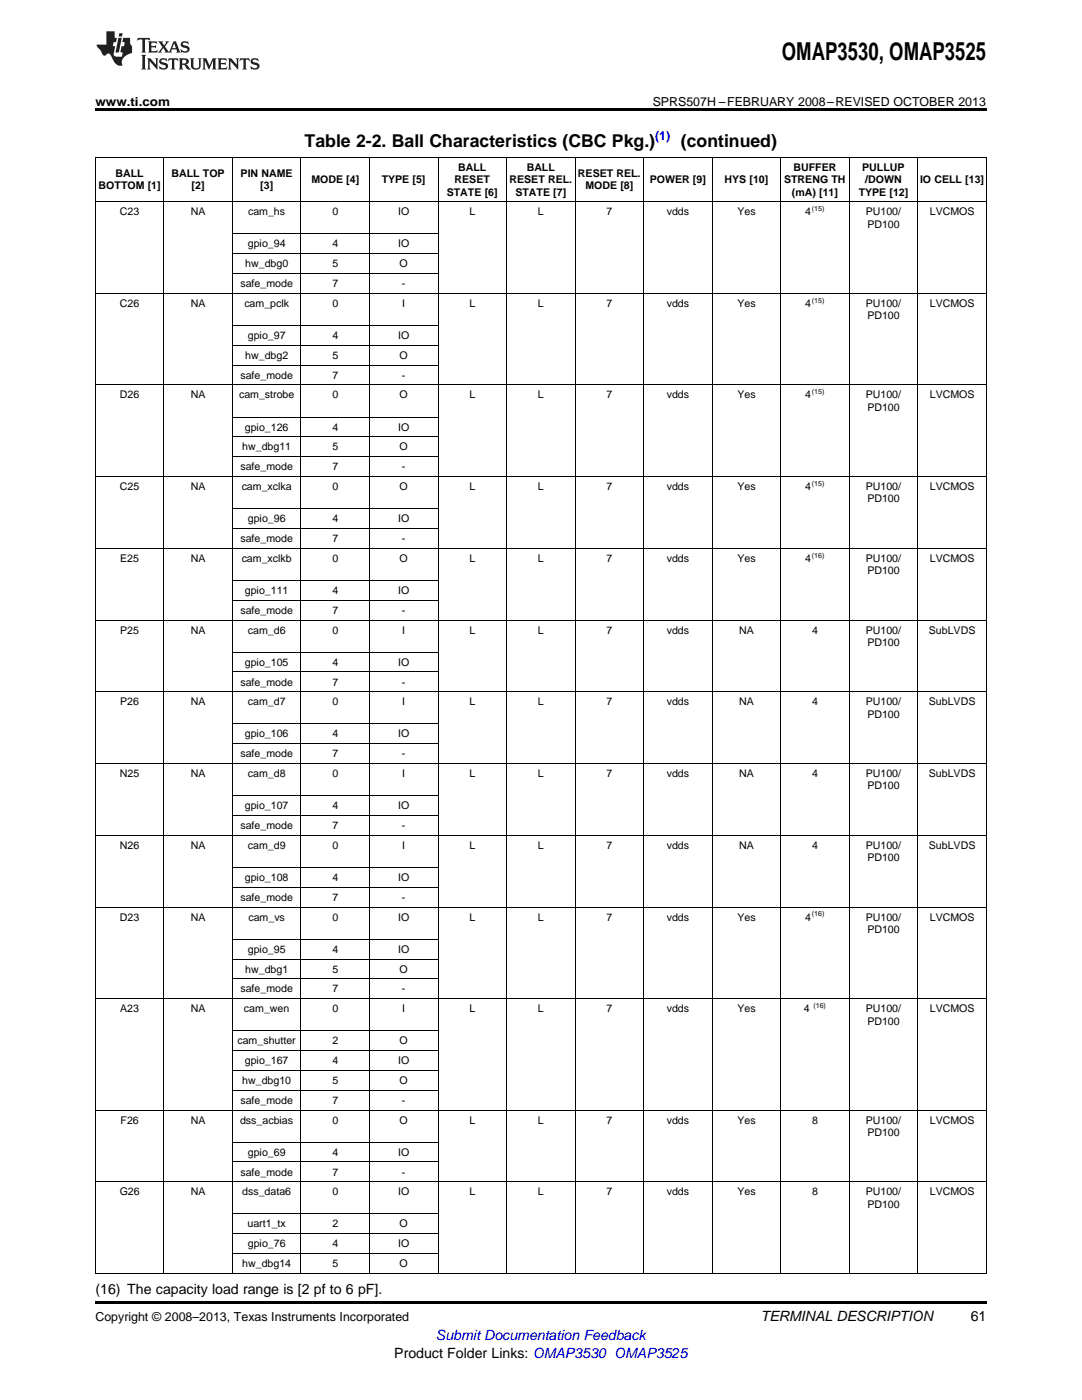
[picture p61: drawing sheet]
<svg xmlns="http://www.w3.org/2000/svg" width="216mm" height="279mm" viewBox="0 0 216 279" stroke-linecap="round" stroke-linejoin="round" font-family="sans-serif">
<defs><g id="words">
<text font-size="4.9" x="156" y="12">OMAP3530, OMAP3525</text>
<g font-size="3.5">
<text x="60.8" y="29.3">Table 2-2. Ball Characteristics (CBC Pkg.)</text>
<text x="135.9" y="29.3">(continued)</text>
</g>
<g font-size="2.8">
<text x="19" y="258.2">(16) The capacity load range is [2 pf to 6 pF].</text>
<text x="151.8" y="263.6">TERMINAL DESCRIPTION</text>
<text x="193.7" y="263.6">61</text>
<text x="78.7" y="270.9">Product Folder Links: OMAP3530 OMAP3525</text>
</g>
<text font-size="2.8" fill="#00f" x="87" y="267.4">Submit Documentation Feedback</text>
<g font-size="2.5">
<text x="19" y="21.1">www.ti.com</text>
<text x="130.2" y="21.1">SPRS507H –FEBRUARY 2008–REVISED OCTOBER 2013</text>
<text x="19" y="263.6">Copyright © 2008–2013, Texas Instruments Incorporated</text>
</g>
<text font-size="2.5" fill="#00f" x="130.7" y="27.9">(1)</text>
<g font-size="2.1">
<text x="23" y="35.3">BALL</text>
<text x="34.2" y="35.3">BALL TOP</text>
<text x="48" y="35.3">PIN NAME</text>
<text x="91.4" y="34.1">BALL</text>
<text x="105.1" y="34.1">BALL</text>
<text x="115.3" y="35.3">RESET REL.</text>
<text x="158.3" y="34.1">BUFFER</text>
<text x="172" y="34.1">PULLUP</text>
<text x="19.7" y="37.8">BOTTOM [1]</text>
<text x="38.2" y="37.8">[2]</text>
<text x="51.9" y="37.8">[3]</text>
<text x="62.1" y="36.5">MODE [4]</text>
<text x="76.2" y="36.5">TYPE [5]</text>
<text x="89.1" y="39">STATE [6]</text>
<text x="90.7" y="36.5">RESET</text>
<text x="101.7" y="36.5">RESET REL.</text>
<text x="102.8" y="39">STATE [7]</text>
<text x="116.8" y="37.8">MODE [8]</text>
<text x="129.6" y="36.5">POWER [9]</text>
<text x="144.6" y="36.5">HYS [10]</text>
<text x="156.5" y="36.5">STRENG TH</text>
<text x="158" y="39">(mA) [11]</text>
<text x="171.3" y="39">TYPE [12]</text>
<text x="172.6" y="36.5">/DOWN</text>
<text x="183.6" y="36.5">IO CELL [13]</text>
<text x="23.9" y="43">C23</text>
<text x="38.1" y="43">NA</text>
<text x="49.5" y="43">cam_hs</text>
<text x="66.3" y="43">0</text>
<text x="79.4" y="43">IO</text>
<text x="93.7" y="43">L</text>
<text x="107.4" y="43">L</text>
<text x="121" y="43">7</text>
<text x="133" y="43">vdds</text>
<text x="147.1" y="43">Yes</text>
<text x="160.7" y="43">4</text>
<text x="172.8" y="43">PU100/</text>
<text x="173.1" y="45.4">PD100</text>
<text x="185.5" y="43">LVCMOS</text>
<text x="48.9" y="53.3">hw_dbg0</text>
<text x="49.5" y="49.4">gpio_94</text>
<text x="66.3" y="49.4">4</text>
<text x="66.3" y="53.3">5</text>
<text x="79.4" y="49.4">IO</text>
<text x="79.7" y="53.3">O</text>
<text x="48" y="57.3">safe_mode</text>
<text x="66.3" y="57.3">7</text>
<text x="80.2" y="57.3">-</text>
<text x="23.9" y="61.2">C26</text>
<text x="38.1" y="61.2">NA</text>
<text x="48.8" y="61.2">cam_pclk</text>
<text x="66.3" y="61.2">0</text>
<text x="80.3" y="61.2">I</text>
<text x="93.7" y="61.2">L</text>
<text x="107.4" y="61.2">L</text>
<text x="121" y="61.2">7</text>
<text x="133" y="61.2">vdds</text>
<text x="147.1" y="61.2">Yes</text>
<text x="160.7" y="61.2">4</text>
<text x="172.8" y="61.2">PU100/</text>
<text x="173.1" y="63.7">PD100</text>
<text x="185.5" y="61.2">LVCMOS</text>
<text x="48.9" y="71.6">hw_dbg2</text>
<text x="49.5" y="67.7">gpio_97</text>
<text x="66.3" y="67.7">4</text>
<text x="66.3" y="71.6">5</text>
<text x="79.4" y="67.7">IO</text>
<text x="79.7" y="71.6">O</text>
<text x="48" y="75.6">safe_mode</text>
<text x="66.3" y="75.6">7</text>
<text x="80.2" y="75.6">-</text>
<text x="23.9" y="79.5">D26</text>
<text x="38.1" y="79.5">NA</text>
<text x="47.7" y="79.5">cam_strobe</text>
<text x="66.3" y="79.5">0</text>
<text x="79.7" y="79.5">O</text>
<text x="93.7" y="79.5">L</text>
<text x="107.4" y="79.5">L</text>
<text x="121" y="79.5">7</text>
<text x="133" y="79.5">vdds</text>
<text x="147.1" y="79.5">Yes</text>
<text x="160.7" y="79.5">4</text>
<text x="172.8" y="79.5">PU100/</text>
<text x="173.1" y="82">PD100</text>
<text x="185.5" y="79.5">LVCMOS</text>
<text x="48.3" y="89.9">hw_dbg11</text>
<text x="48.9" y="85.9">gpio_126</text>
<text x="66.3" y="85.9">4</text>
<text x="66.3" y="89.9">5</text>
<text x="79.4" y="85.9">IO</text>
<text x="79.7" y="89.9">O</text>
<text x="48" y="93.8">safe_mode</text>
<text x="66.3" y="93.8">7</text>
<text x="80.2" y="93.8">-</text>
<text x="23.9" y="97.8">C25</text>
<text x="38.1" y="97.8">NA</text>
<text x="48.2" y="97.8">cam_xclka</text>
<text x="66.3" y="97.8">0</text>
<text x="79.7" y="97.8">O</text>
<text x="93.7" y="97.8">L</text>
<text x="107.4" y="97.8">L</text>
<text x="121" y="97.8">7</text>
<text x="133" y="97.8">vdds</text>
<text x="147.1" y="97.8">Yes</text>
<text x="160.7" y="97.8">4</text>
<text x="172.8" y="97.8">PU100/</text>
<text x="173.1" y="100.3">PD100</text>
<text x="185.5" y="97.8">LVCMOS</text>
<text x="49.5" y="104.2">gpio_96</text>
<text x="66.3" y="104.2">4</text>
<text x="79.4" y="104.2">IO</text>
<text x="24" y="112.1">E25</text>
<text x="38.1" y="112.1">NA</text>
<text x="48" y="108.2">safe_mode</text>
<text x="48.2" y="112.1">cam_xclkb</text>
<text x="66.3" y="108.2">7</text>
<text x="66.3" y="112.1">0</text>
<text x="79.7" y="112.1">O</text>
<text x="80.2" y="108.2">-</text>
<text x="93.7" y="112.1">L</text>
<text x="107.4" y="112.1">L</text>
<text x="121" y="112.1">7</text>
<text x="133" y="112.1">vdds</text>
<text x="147.1" y="112.1">Yes</text>
<text x="160.7" y="112.1">4</text>
<text x="172.8" y="112.1">PU100/</text>
<text x="185.5" y="112.1">LVCMOS</text>
<text x="48.9" y="118.5">gpio_111</text>
<text x="66.3" y="118.5">4</text>
<text x="79.4" y="118.5">IO</text>
<text x="173.1" y="114.6">PD100</text>
<text x="48" y="122.5">safe_mode</text>
<text x="66.3" y="122.5">7</text>
<text x="80.2" y="122.5">-</text>
<text x="24" y="126.4">P25</text>
<text x="38.1" y="126.4">NA</text>
<text x="49.5" y="126.4">cam_d6</text>
<text x="66.3" y="126.4">0</text>
<text x="80.3" y="126.4">I</text>
<text x="93.7" y="126.4">L</text>
<text x="107.4" y="126.4">L</text>
<text x="121" y="126.4">7</text>
<text x="133" y="126.4">vdds</text>
<text x="147.5" y="126.4">NA</text>
<text x="162" y="126.4">4</text>
<text x="172.8" y="126.4">PU100/</text>
<text x="173.1" y="128.9">PD100</text>
<text x="185.3" y="126.4">SubLVDS</text>
<text x="48" y="136.8">safe_mode</text>
<text x="48.9" y="132.9">gpio_105</text>
<text x="66.3" y="132.9">4</text>
<text x="66.3" y="136.8">7</text>
<text x="79.4" y="132.9">IO</text>
<text x="80.2" y="136.8">-</text>
<text x="24" y="140.8">P26</text>
<text x="38.1" y="140.8">NA</text>
<text x="49.5" y="140.8">cam_d7</text>
<text x="66.3" y="140.8">0</text>
<text x="80.3" y="140.8">I</text>
<text x="93.7" y="140.8">L</text>
<text x="107.4" y="140.8">L</text>
<text x="121" y="140.8">7</text>
<text x="133" y="140.8">vdds</text>
<text x="147.5" y="140.8">NA</text>
<text x="162" y="140.8">4</text>
<text x="172.8" y="140.8">PU100/</text>
<text x="173.1" y="143.2">PD100</text>
<text x="185.3" y="140.8">SubLVDS</text>
<text x="48.9" y="147.2">gpio_106</text>
<text x="66.3" y="147.2">4</text>
<text x="79.4" y="147.2">IO</text>
<text x="23.9" y="155.1">N25</text>
<text x="38.1" y="155.1">NA</text>
<text x="48" y="151.1">safe_mode</text>
<text x="49.5" y="155.1">cam_d8</text>
<text x="66.3" y="151.1">7</text>
<text x="66.3" y="155.1">0</text>
<text x="80.2" y="151.1">-</text>
<text x="80.3" y="155.1">I</text>
<text x="93.7" y="155.1">L</text>
<text x="107.4" y="155.1">L</text>
<text x="121" y="155.1">7</text>
<text x="133" y="155.1">vdds</text>
<text x="147.5" y="155.1">NA</text>
<text x="162" y="155.1">4</text>
<text x="172.8" y="155.1">PU100/</text>
<text x="185.3" y="155.1">SubLVDS</text>
<text x="48.9" y="161.5">gpio_107</text>
<text x="66.3" y="161.5">4</text>
<text x="79.4" y="161.5">IO</text>
<text x="173.1" y="157.6">PD100</text>
<text x="48" y="165.5">safe_mode</text>
<text x="66.3" y="165.5">7</text>
<text x="80.2" y="165.5">-</text>
<text x="23.9" y="169.4">N26</text>
<text x="38.1" y="169.4">NA</text>
<text x="49.5" y="169.4">cam_d9</text>
<text x="66.3" y="169.4">0</text>
<text x="80.3" y="169.4">I</text>
<text x="93.7" y="169.4">L</text>
<text x="107.4" y="169.4">L</text>
<text x="121" y="169.4">7</text>
<text x="133" y="169.4">vdds</text>
<text x="147.5" y="169.4">NA</text>
<text x="162" y="169.4">4</text>
<text x="172.8" y="169.4">PU100/</text>
<text x="173.1" y="171.9">PD100</text>
<text x="185.3" y="169.4">SubLVDS</text>
<text x="48" y="179.8">safe_mode</text>
<text x="48.9" y="175.8">gpio_108</text>
<text x="66.3" y="175.8">4</text>
<text x="66.3" y="179.8">7</text>
<text x="79.4" y="175.8">IO</text>
<text x="80.2" y="179.8">-</text>
<text x="23.9" y="183.7">D23</text>
<text x="38.1" y="183.7">NA</text>
<text x="49.6" y="183.7">cam_vs</text>
<text x="66.3" y="183.7">0</text>
<text x="79.4" y="183.7">IO</text>
<text x="93.7" y="183.7">L</text>
<text x="107.4" y="183.7">L</text>
<text x="121" y="183.7">7</text>
<text x="133" y="183.7">vdds</text>
<text x="147.1" y="183.7">Yes</text>
<text x="160.7" y="183.7">4</text>
<text x="172.8" y="183.7">PU100/</text>
<text x="185.5" y="183.7">LVCMOS</text>
<text x="49.5" y="190.1">gpio_95</text>
<text x="66.3" y="190.1">4</text>
<text x="79.4" y="190.1">IO</text>
<text x="173.1" y="186.2">PD100</text>
<text x="48.9" y="194.1">hw_dbg1</text>
<text x="66.3" y="194.1">5</text>
<text x="79.7" y="194.1">O</text>
<text x="24" y="202">A23</text>
<text x="38.1" y="202">NA</text>
<text x="48" y="198">safe_mode</text>
<text x="48.7" y="202">cam_wen</text>
<text x="66.3" y="198">7</text>
<text x="66.3" y="202">0</text>
<text x="80.2" y="198">-</text>
<text x="80.3" y="202">I</text>
<text x="93.7" y="202">L</text>
<text x="107.4" y="202">L</text>
<text x="121" y="202">7</text>
<text x="133" y="202">vdds</text>
<text x="147.1" y="202">Yes</text>
<text x="160.4" y="202">4</text>
<text x="172.8" y="202">PU100/</text>
<text x="185.5" y="202">LVCMOS</text>
<text x="47.4" y="208.4">cam_shutter</text>
<text x="66.3" y="208.4">2</text>
<text x="79.7" y="208.4">O</text>
<text x="173.1" y="204.5">PD100</text>
<text x="48.9" y="212.4">gpio_167</text>
<text x="66.3" y="212.4">4</text>
<text x="79.4" y="212.4">IO</text>
<text x="48" y="220.3">safe_mode</text>
<text x="48.3" y="216.3">hw_dbg10</text>
<text x="66.3" y="216.3">5</text>
<text x="66.3" y="220.3">7</text>
<text x="79.7" y="216.3">O</text>
<text x="80.2" y="220.3">-</text>
<text x="24.1" y="224.2">F26</text>
<text x="38.1" y="224.2">NA</text>
<text x="47.9" y="224.2">dss_acbias</text>
<text x="66.3" y="224.2">0</text>
<text x="79.7" y="224.2">O</text>
<text x="93.7" y="224.2">L</text>
<text x="107.4" y="224.2">L</text>
<text x="121" y="224.2">7</text>
<text x="133" y="224.2">vdds</text>
<text x="147.1" y="224.2">Yes</text>
<text x="162" y="224.2">8</text>
<text x="172.8" y="224.2">PU100/</text>
<text x="173.1" y="226.7">PD100</text>
<text x="185.5" y="224.2">LVCMOS</text>
<text x="49.5" y="230.6">gpio_69</text>
<text x="66.3" y="230.6">4</text>
<text x="79.4" y="230.6">IO</text>
<text x="23.9" y="238.5">G26</text>
<text x="38.1" y="238.5">NA</text>
<text x="48" y="234.6">safe_mode</text>
<text x="48.3" y="238.5">dss_data6</text>
<text x="66.3" y="234.6">7</text>
<text x="66.3" y="238.5">0</text>
<text x="79.4" y="238.5">IO</text>
<text x="80.2" y="234.6">-</text>
<text x="93.7" y="238.5">L</text>
<text x="107.4" y="238.5">L</text>
<text x="121" y="238.5">7</text>
<text x="133" y="238.5">vdds</text>
<text x="147.1" y="238.5">Yes</text>
<text x="162" y="238.5">8</text>
<text x="172.8" y="238.5">PU100/</text>
<text x="185.5" y="238.5">LVCMOS</text>
<text x="49.4" y="245">uart1_tx</text>
<text x="66.3" y="245">2</text>
<text x="79.7" y="245">O</text>
<text x="173.1" y="241">PD100</text>
<text x="49.5" y="248.9">gpio_76</text>
<text x="66.3" y="248.9">4</text>
<text x="79.4" y="248.9">IO</text>
<text x="48.3" y="252.9">hw_dbg14</text>
<text x="66.3" y="252.9">5</text>
<text x="79.7" y="252.9">O</text>
</g>
<g font-size="1.4">
<text x="162" y="42.1">(15)</text>
<text x="162" y="60.4">(15)</text>
<text x="162" y="78.7">(15)</text>
<text x="162" y="96.9">(15)</text>
<text x="162" y="111.3">(16)</text>
<text x="162" y="182.9">(16)</text>
<text x="162.3" y="201.2">(16)</text>
</g>
</g></defs>
<path d="M19 21.6h177.8v.6h-177.8zM19 259.7h177.8v.5h-177.8z" fill="#000"/>
<g fill="none" stroke="#000" stroke-width=".2">
<path d="M32.7 31.4v222.7M46.4 31.4v222.7M60.1 31.4v222.7M73.7 31.4v222.7M87.4 31.4v222.7M101.1 31.4v222.7M114.7 31.4v222.7M128.4 31.4v222.7M142.1 31.4v222.7M155.8 31.4v222.7M169.5 31.4v222.7M183.1 31.4v222.7"/>
<path d="M19 58.5h177.8M19 40.3h177.8M46.4 54.6h41M46.4 50.6h41M46.4 46.7h41M19 76.8h177.8M46.4 72.9h41M46.4 68.9h41M46.4 65h41M19 95.1h177.8M46.4 91.1h41M46.4 87.2h41"/>
<path d="M46.4 83.2h41M19 109.4h177.8M46.4 119.8h41M46.4 115.8h41M46.4 105.5h41M46.4 101.5h41M19 138.1h177.8M19 123.7h177.8M46.4 134.1h41M46.4 130.2h41M19 152.4h177.8M46.4 158.8h41"/>
<path d="M46.4 148.4h41M46.4 144.5h41M19 166.7h177.8M46.4 177.1h41M46.4 173.1h41M46.4 162.8h41M19 199.3h177.8M19 181h177.8M46.4 195.4h41M46.4 191.4h41M46.4 187.4h41M46.4 217.6h41"/>
<path d="M46.4 213.6h41M46.4 209.7h41M46.4 205.7h41M19 235.8h177.8M19 221.5h177.8M46.4 231.9h41M46.4 227.9h41M19 254.1h177.8M19.1 254.1v-222.7h177.7v222.7M46.4 250.2h41M46.4 246.2h41M46.4 242.3h41"/>
</g>
<g fill="#231f20">
<path d="M27.5 7.6l-.1 .5 .4-.2h.6v.1v2.1l-.2 .4h1l-.3-.4v-2.1l.1-.1h.5l.5 .2-.2-.5zM29.5 8.3l.2 .3v1.5l-.2 .4h1.8l.2-.6a1.04 1.04 0 0 1-1.3 .2v-.7h.6l.3 .2v-.6l-.3 .2h-.6v-.6l.8-.1 .4 .3-.2-.5zM31.5 8.3l.9 1.1-.9 1.1h.8l-.2-.2 .5-.7 .4 .7-.2 .2h1.5l-.1-.2 .1-.4h.9l.1 .4-.2 .2h1l-.3-.3-.7-1.9h-.5l-.9 2-.8-1 .9-1h-.8l.1 .3-.3 .5-.4-.6 .2-.2zM34.7 8.6l.4 1h-.7zM36.3 8.4a.63 .63 0 0 0-.2 .7 .63 .63 0 0 0 .6 .4l.6 .2 .1 .2a.75 .75 0 0 1-.7 .4 .75 .75 0 0 1-.6-.5l.1 .7 .1-.1a1.11 1.11 0 0 0 1.5-.6 1.13 1.13 0 0 0-1.2-.8l-.1-.4a1.04 1.04 0 0 1 1.2 .2l-.2-.5-.1 .1-.5-.2zM28.2 10.9l.2 .4v2.2l-.2 .4h1l-.3-.4v-2.2l.3-.4zM29.3 11.6l.3 .4v1.5l-.3 .4h.8l-.2-.4v-1.3l1.5 1.7v-1.9l.2-.4h-.7l.2 .4v.9l-1.1-1.3zM32 11.8a.62 .62 0 0 0-.2 .7 .62 .62 0 0 0 .6 .4l.6 .1 .1 .3a.76 .76 0 0 1-.7 .3 .76 .76 0 0 1-.6-.4l.1 .7 .1-.1a1.11 1.11 0 0 0 1.5-.6 1.13 1.13 0 0 0-1.2-.8l-.1-.4a1.04 1.04 0 0 1 1.2 .2l-.2-.6-.1 .1-.5-.1zM33.7 11.6l-.2 .6a.61 .61 0 0 1 .8-.3v1.6l-.2 .4h.9l-.2-.4v-1.6a.63 .63 0 0 1 .8 .3l-.2-.6zM35.6 11.6l.3 .4v1.5l-.3 .4h1l-.2-.2v-.8l.5 .2a.76 .76 0 0 0 1.2 .7l-1-1a.58 .58 0 0 0 .6-.5 .58 .58 0 0 0-.5-.6zM36.4 11.9h.1a.45 .45 0 0 1 .5 .1 .45 .45 0 0 1 .1 .5l-.7 .2zM37.9 11.6l.2 .2a2.17 2.17 0 0 0 .3 1.9 .99 .99 0 0 0 1.6-.6v-1.1l.2-.4h-.7l.2 .2a1.92 1.92 0 0 1-.2 1.8 .6 .6 0 0 1-.9-.5v-1.1l.2-.4zM40.4 11.6l.2 .4v1.5l-.2 .4h.7l-.2-.4v-1.4l.8 1.8 .8-1.8v1.4l-.2 .4h.9l-.2-.4v-1.5l.2-.4h-.8l-.6 1.5-.6-1.5zM43.4 11.6l.2 .4v1.5l-.2 .4h1.8l.2-.6a1.04 1.04 0 0 1-1.3 .1v-.6h.5l.4 .2v-.6l-.4 .2h-.5v-.7h.8l.3 .3-.1-.6zM45.5 11.6l.2 .4v1.5l-.2 .4h.7l-.2-.4v-1.3l1.5 1.7v-1.9l.2-.4h-.7l.2 .4v.9l-1.1-1.3zM47.9 11.6l-.1 .6a.61 .61 0 0 1 .8-.3v1.6l-.3 .4h1l-.3-.4 .1-1.6a.63 .63 0 0 1 .7 .3l-.1-.6zM50.2 11.8a.62 .62 0 0 0-.2 .7 .62 .62 0 0 0 .6 .4l.6 .1 .2 .3a.76 .76 0 0 1-.8 .3 .76 .76 0 0 1-.6-.4l.1 .7 .2-.1a1.11 1.11 0 0 0 1.5-.6 1.13 1.13 0 0 0-1.3-.8l-.1-.4a1.04 1.04 0 0 1 1.2 .2l-.1-.6-.2 .1-.5-.1z"/>
<path d="M21.2 6.3v2.6h-1.9l.1 .4 .7 .9a.91 .91 0 0 0 1 .8 .56 .56 0 0 1 .5-.3 .56 .56 0 0 1 .5 .3l.4 .8a1.53 1.53 0 0 0 1.9 1.2 1.54 1.54 0 0 1 1-2.1l.9-.3v-1.4a1.52 1.52 0 0 1-.3-1.6h-1.4l-.2 .8h.5l-.2 .8h-.4l-.2 1v.2l.4 .1-.2 .8a1.93 1.93 0 0 1-1.6-.3l.3-1.8h-.5l.2-.8h.4l.2-.8h-.4v-1.3zM23.6 7.6l-.6 2.9h.7l.6-2.9zM23.8 6.6l-.1 .7h.6l.2-.7z"/>
</g>
<use href="#words"/>
</svg>
